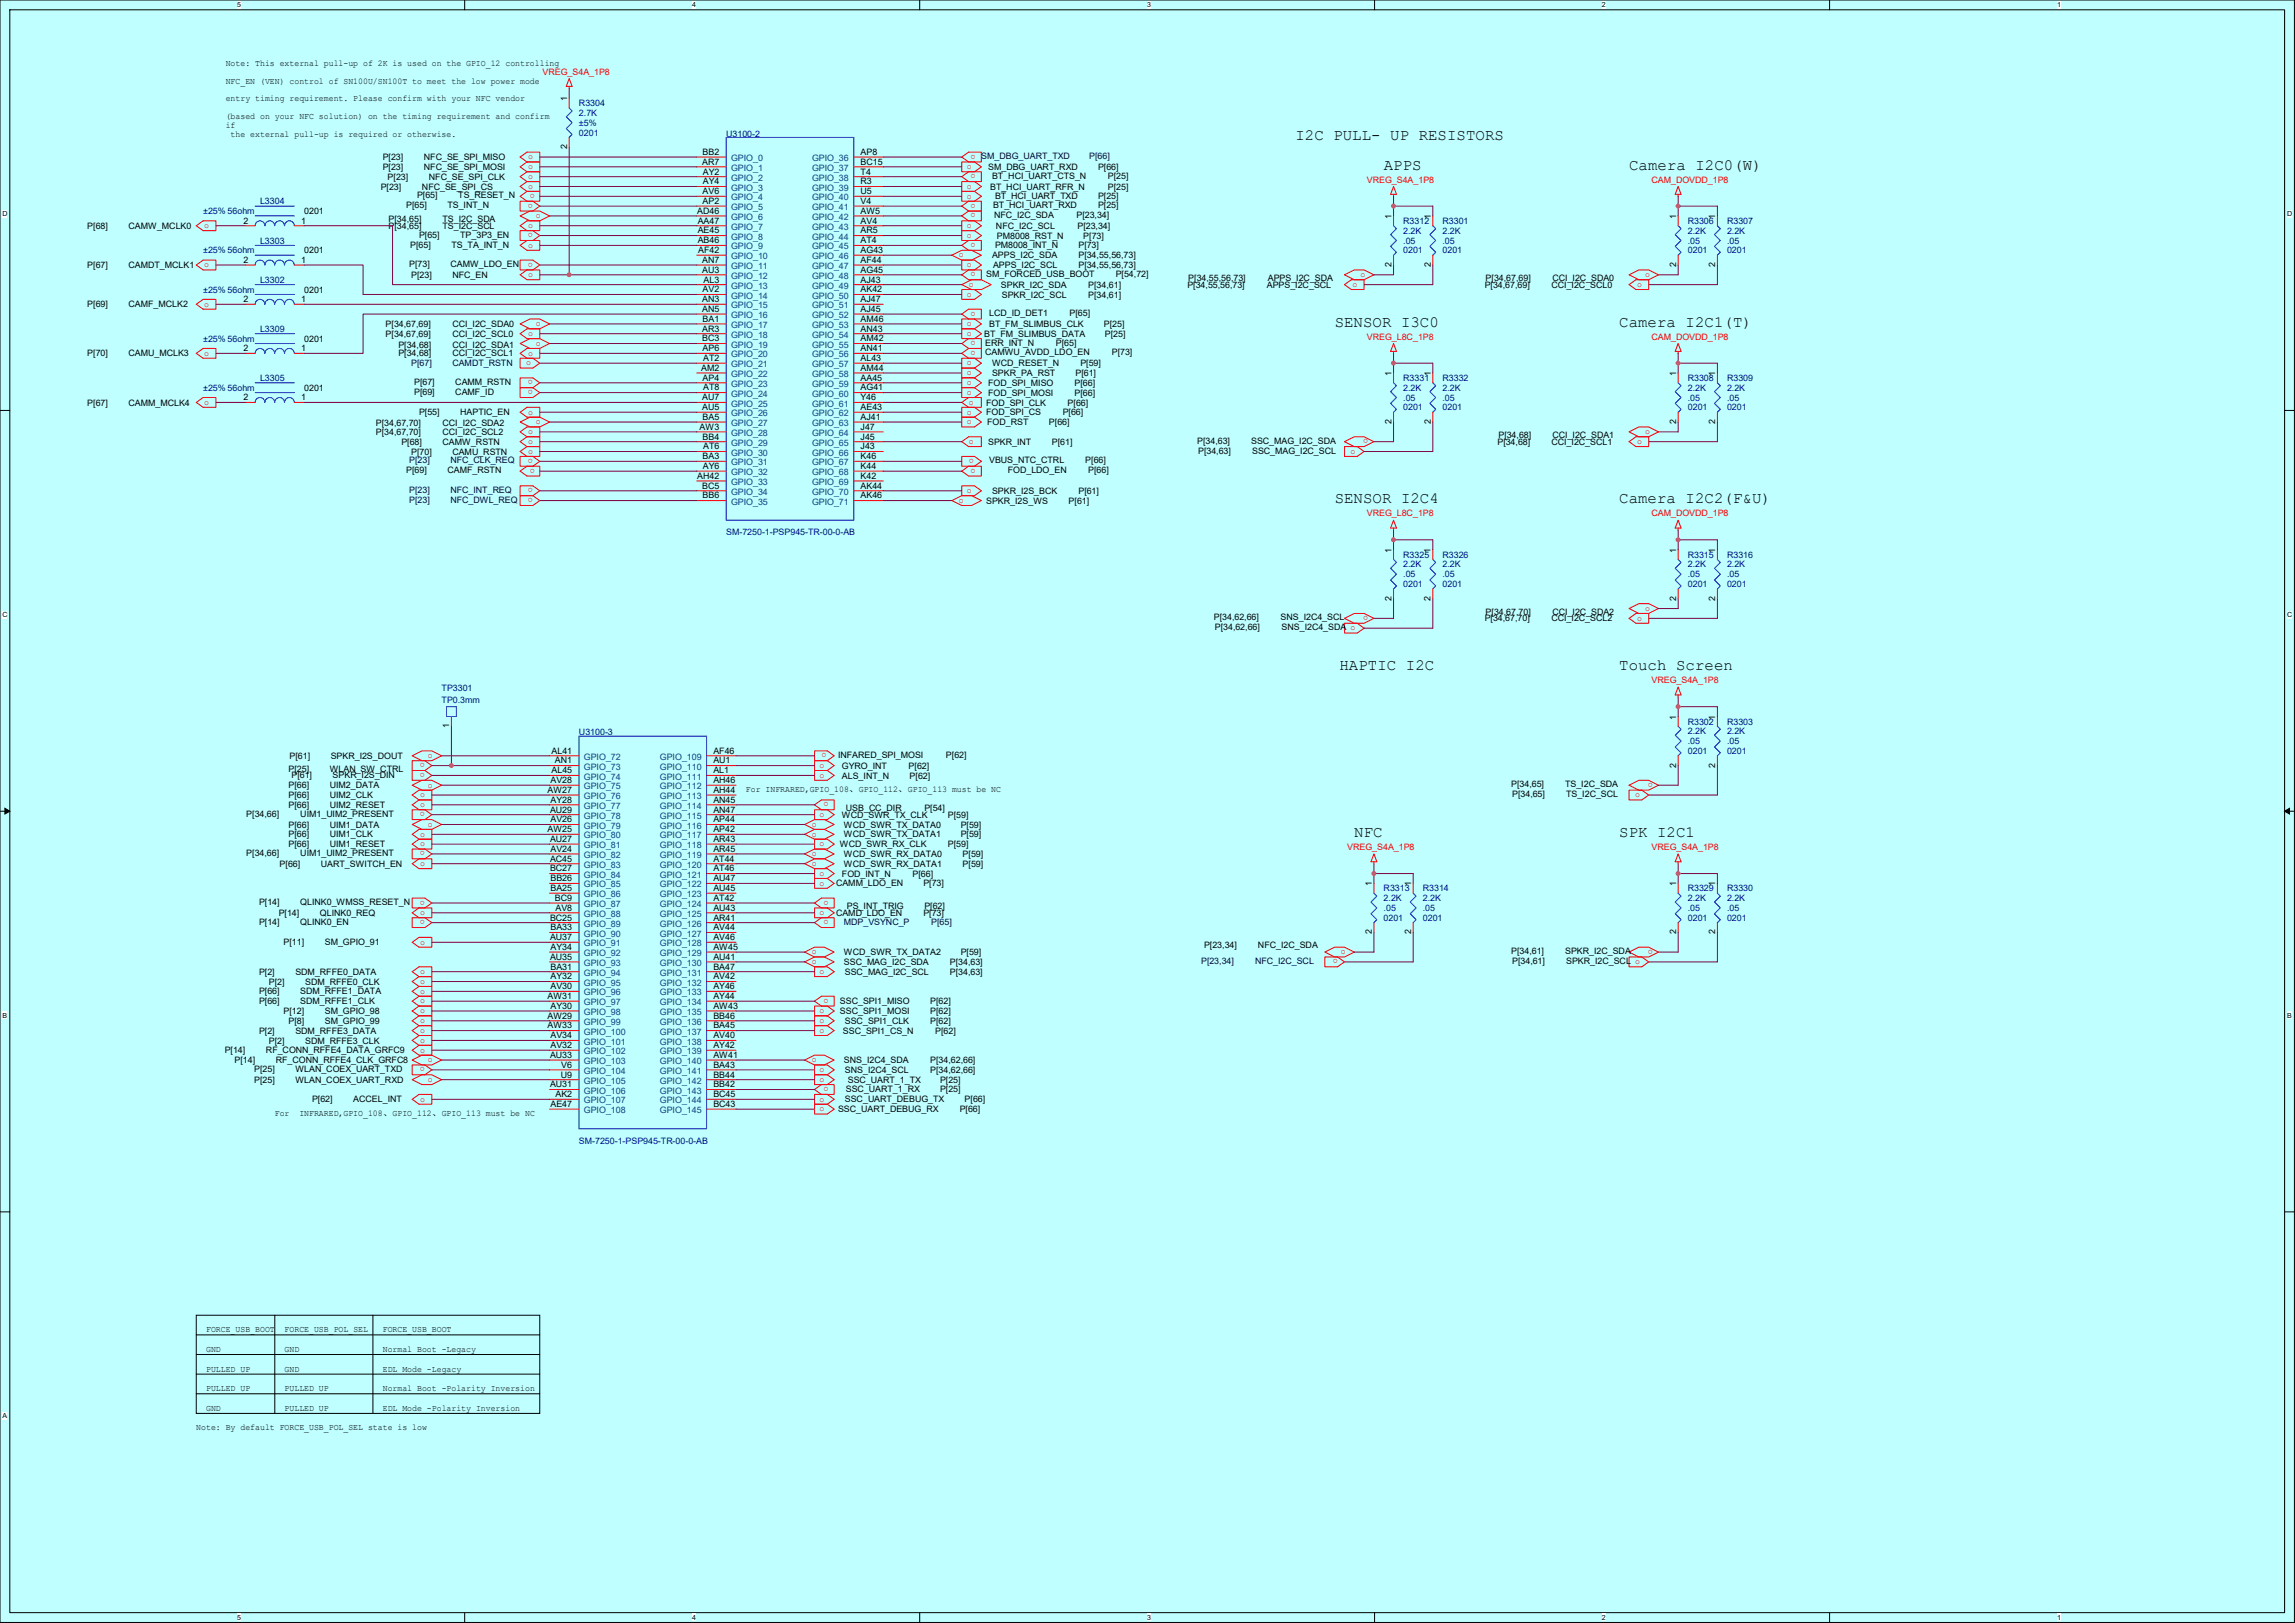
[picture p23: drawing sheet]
<svg xmlns="http://www.w3.org/2000/svg" width="297mm" height="210mm" viewBox="0 0 297 210" stroke-linecap="round" stroke-linejoin="round" font-family="sans-serif">
<defs><g id="words">
<g font-size="2">
<text x="167.6" y="18.1">I2C PULL- UP RESISTORS</text>
<text x="179.1" y="22">APPS</text>
<text x="210.8" y="22">Camera I2C0(W)</text>
<text x="172.7" y="42.3">SENSOR I3C0</text>
<text x="209.6" y="42.3">Camera I2C1(T)</text>
<text x="172.7" y="65.1">SENSOR I2C4</text>
<text x="209.6" y="65.1">Camera I2C2(F&amp;U)</text>
<text x="173.4" y="86.7">HAPTIC I2C</text>
<text x="209.6" y="86.7">Touch Screen</text>
<text x="175.3" y="108.3">NFC</text>
<text x="209.6" y="108.3">SPK I2C1</text>
</g>
<g font-size="1.1">
<text x="29.2" y="8.6">Note: This external pull-up of 2K is used on the GPIO_12 controlling</text>
<text x="29.2" y="10.8">NFC_EN (VEN) control of SN100U/SN100T to meet the low power mode</text>
<text x="29.2" y="13.1">entry timing requirement. Please confirm with your NFC vendor</text>
<text x="29.2" y="15.4">(based on your NFC solution) on the timing requirement and confirm</text>
<text x="29.2" y="16.6">if</text>
<text x="29.8" y="17.7">the external pull-up is required or otherwise.</text>
<text x="73.4" y="13.1" transform="rotate(-90 73.4 13.1)">1</text>
<text x="49.5" y="22">P[23]</text>
<text x="49.5" y="20.7">P[23]</text>
<text x="50.2" y="23.3">P[23]</text>
<text x="54.9" y="22">NFC_SE_SPI_MOSI</text>
<text x="54.9" y="20.7">NFC_SE_SPI_MISO</text>
<text x="55.5" y="23.3">NFC_SE_SPI_CLK</text>
<text x="73.4" y="19.3" transform="rotate(-90 73.4 19.3)">2</text>
<text x="90.9" y="21.3">AR7</text>
<text x="90.9" y="20">BB2</text>
<text x="90.9" y="23.9">AY4</text>
<text x="90.9" y="22.6">AY2</text>
<text x="111.4" y="23.9">R3</text>
<text x="111.4" y="22.6">T4</text>
<text x="111.4" y="21.3">BC15</text>
<text x="111.4" y="20">AP8</text>
<text x="127.9" y="22">SM_DBG_UART_RXD</text>
<text x="128.4" y="23.1">BT_HCI_UART_CTS_N</text>
<text x="142.1" y="22">P[66]</text>
<text x="143.4" y="23.1">P[25]</text>
<text x="11.3" y="29.6">P[68]</text>
<text x="16.6" y="29.6">CAMW_MCLK0</text>
<text x="31.5" y="28.9">2</text>
<text x="39" y="28.9">1</text>
<text x="39.4" y="27.7">0201</text>
<text x="49.3" y="24.5">P[23]</text>
<text x="50.3" y="28.7">P[34,65]</text>
<text x="50.3" y="29.6">P[34,65]</text>
<text x="52.6" y="26.9">P[65]</text>
<text x="54" y="25.7">P[65]</text>
<text x="54.6" y="24.5">NFC_SE_SPI_CS</text>
<text x="57.3" y="28.7">TS_I2C_SDA</text>
<text x="57.3" y="29.6">TS_I2C_SCL</text>
<text x="57.9" y="26.9">TS_INT_N</text>
<text x="59.3" y="25.7">TS_RESET_N</text>
<text x="90.2" y="27.7">AD46</text>
<text x="90.3" y="28.9">AA47</text>
<text x="90.9" y="26.4">AP2</text>
<text x="90.9" y="25.1">AV6</text>
<text x="111.4" y="28.9">AV4</text>
<text x="111.4" y="27.7">AW5</text>
<text x="111.4" y="26.4">V4</text>
<text x="111.4" y="25.1">U5</text>
<text x="128.1" y="24.5">BT_HCI_UART_RFR_N</text>
<text x="128.5" y="26.9">BT_HCI_UART_RXD</text>
<text x="128.6" y="28.2">NFC_I2C_SDA</text>
<text x="128.8" y="25.8">BT_HCI_UART_TXD</text>
<text x="128.9" y="29.6">NFC_I2C_SCL</text>
<text x="139.3" y="28.2">P[23,34]</text>
<text x="139.4" y="29.6">P[23,34]</text>
<text x="142.1" y="26.9">P[25]</text>
<text x="142.1" y="25.8">P[25]</text>
<text x="143.4" y="24.5">P[25]</text>
<text x="180.1" y="28.3" transform="rotate(-90 180.1 28.3)">1</text>
<text x="185.1" y="28.3" transform="rotate(-90 185.1 28.3)">1</text>
<text x="216.9" y="28.3" transform="rotate(-90 216.9 28.3)">1</text>
<text x="222" y="28.3" transform="rotate(-90 222 28.3)">1</text>
<text x="11.3" y="34.7">P[67]</text>
<text x="16.6" y="34.7">CAMDT_MCLK1</text>
<text x="31.5" y="34">2</text>
<text x="39" y="34">1</text>
<text x="39.4" y="32.8">0201</text>
<text x="53" y="34.6">P[73]</text>
<text x="53.1" y="32.2">P[65]</text>
<text x="53.2" y="36">P[23]</text>
<text x="54.2" y="30.8">P[65]</text>
<text x="58.3" y="34.6">CAMW_LDO_EN</text>
<text x="58.4" y="32.2">TS_TA_INT_N</text>
<text x="58.5" y="36">NFC_EN</text>
<text x="59.6" y="30.8">TP_3P3_EN</text>
<text x="90.3" y="31.5">AB46</text>
<text x="90.3" y="30.2">AE45</text>
<text x="90.4" y="32.7">AF42</text>
<text x="90.9" y="35.3">AU3</text>
<text x="90.9" y="34">AN7</text>
<text x="111.4" y="35.3">AG45</text>
<text x="111.4" y="34">AF44</text>
<text x="111.4" y="32.7">AG43</text>
<text x="111.4" y="31.5">AT4</text>
<text x="111.4" y="30.2">AR5</text>
<text x="127.6" y="35.8">SM_FORCED_USB_BOOT</text>
<text x="128.4" y="33.4">APPS_I2C_SDA</text>
<text x="128.5" y="34.7">APPS_I2C_SCL</text>
<text x="128.8" y="32">PM8008_INT_N</text>
<text x="129" y="30.9">PM8008_RST_N</text>
<text x="139.6" y="33.4">P[34,55,56,73]</text>
<text x="139.6" y="34.7">P[34,55,56,73]</text>
<text x="139.6" y="32">P[73]</text>
<text x="140.2" y="30.9">P[73]</text>
<text x="144.4" y="35.8">P[54,72]</text>
<text x="180.1" y="34.6" transform="rotate(-90 180.1 34.6)">2</text>
<text x="185.1" y="34.6" transform="rotate(-90 185.1 34.6)">2</text>
<text x="216.9" y="34.6" transform="rotate(-90 216.9 34.6)">2</text>
<text x="222" y="34.6" transform="rotate(-90 222 34.6)">2</text>
<text x="11.3" y="39.8">P[69]</text>
<text x="16.6" y="39.8">CAMF_MCLK2</text>
<text x="31.5" y="39.1">2</text>
<text x="39" y="39.1">1</text>
<text x="39.4" y="37.9">0201</text>
<text x="90.9" y="40.4">AN5</text>
<text x="90.9" y="39.1">AN3</text>
<text x="90.9" y="41.6">BA1</text>
<text x="90.9" y="37.8">AV2</text>
<text x="91.1" y="36.6">AL3</text>
<text x="111.4" y="41.6">AM46</text>
<text x="111.4" y="40.4">AJ45</text>
<text x="111.4" y="39.1">AJ47</text>
<text x="111.4" y="36.6">AJ43</text>
<text x="111.4" y="37.8">AK42</text>
<text x="128" y="40.9">LCD_ID_DET1</text>
<text x="129.5" y="37.2">SPKR_I2C_SDA</text>
<text x="129.7" y="38.5">SPKR_I2C_SCL</text>
<text x="138.4" y="40.9">P[65]</text>
<text x="140.8" y="38.5">P[34,61]</text>
<text x="140.8" y="37.2">P[34,61]</text>
<text x="153.7" y="37.2">P[34,55,56,73]</text>
<text x="153.8" y="36.3">P[34,55,56,73]</text>
<text x="163.9" y="37.2">APPS_I2C_SCL</text>
<text x="164.1" y="36.3">APPS_I2C_SDA</text>
<text x="192.1" y="37.2">P[34,67,69]</text>
<text x="192.3" y="36.3">P[34,67,69]</text>
<text x="200.8" y="37.2">CCI_I2C_SCL0</text>
<text x="200.9" y="36.3">CCI_I2C_SDA0</text>
<text x="11.3" y="46.1">P[70]</text>
<text x="16.6" y="46.1">CAMU_MCLK3</text>
<text x="31.5" y="45.4">2</text>
<text x="39" y="45.4">1</text>
<text x="39.4" y="44.2">0201</text>
<text x="49.9" y="42.3">P[34,67,69]</text>
<text x="49.9" y="43.6">P[34,67,69]</text>
<text x="51.6" y="45">P[34,68]</text>
<text x="51.6" y="46.1">P[34,68]</text>
<text x="58.5" y="42.3">CCI_I2C_SDA0</text>
<text x="58.5" y="43.6">CCI_I2C_SCL0</text>
<text x="58.5" y="45">CCI_I2C_SDA1</text>
<text x="58.5" y="46.1">CCI_I2C_SCL1</text>
<text x="90.7" y="48">AM2</text>
<text x="90.9" y="44.2">BC3</text>
<text x="90.9" y="42.9">AR3</text>
<text x="90.9" y="45.4">AP6</text>
<text x="91" y="46.7">AT2</text>
<text x="111.4" y="48">AM44</text>
<text x="111.4" y="46.7">AL43</text>
<text x="111.4" y="45.4">AN41</text>
<text x="111.4" y="44.2">AM42</text>
<text x="111.4" y="42.9">AN43</text>
<text x="127.4" y="43.6">BT_FM_SLIMBUS_DATA</text>
<text x="127.5" y="44.7">ERR_INT_N</text>
<text x="127.5" y="46">CAMWU_AVDD_LDO_EN</text>
<text x="128" y="42.3">BT_FM_SLIMBUS_CLK</text>
<text x="128.4" y="47.4">WCD_RESET_N</text>
<text x="136.6" y="44.7">P[65]</text>
<text x="139.8" y="47.4">P[59]</text>
<text x="142.9" y="42.3">P[25]</text>
<text x="143" y="43.6">P[25]</text>
<text x="143.9" y="46">P[73]</text>
<text x="11.3" y="52.5">P[67]</text>
<text x="16.6" y="52.5">CAMM_MCLK4</text>
<text x="31.5" y="51.8">2</text>
<text x="39" y="51.8">1</text>
<text x="39.4" y="50.6">0201</text>
<text x="53.6" y="49.8">P[67]</text>
<text x="53.6" y="51.1">P[69]</text>
<text x="54.2" y="53.7">P[55]</text>
<text x="58.9" y="49.8">CAMM_RSTN</text>
<text x="58.9" y="51.1">CAMF_ID</text>
<text x="59.6" y="53.7">HAPTIC_EN</text>
<text x="90.9" y="53.1">AU5</text>
<text x="90.9" y="51.8">AU7</text>
<text x="90.9" y="49.3">AP4</text>
<text x="91" y="50.5">AT8</text>
<text x="111.4" y="53.1">AE43</text>
<text x="111.4" y="51.8">Y46</text>
<text x="111.4" y="50.5">AG41</text>
<text x="111.4" y="49.3">AA45</text>
<text x="127.6" y="52.5">FOD_SPI_CLK</text>
<text x="127.6" y="53.7">FOD_SPI_CS</text>
<text x="127.9" y="49.9">FOD_SPI_MISO</text>
<text x="127.9" y="51.2">FOD_SPI_MOSI</text>
<text x="128.4" y="48.7">SPKR_PA_RST</text>
<text x="137.5" y="53.7">P[66]</text>
<text x="138.2" y="52.5">P[66]</text>
<text x="139.1" y="49.9">P[66]</text>
<text x="139.1" y="51.2">P[66]</text>
<text x="139.2" y="48.7">P[61]</text>
<text x="180.1" y="48.7" transform="rotate(-90 180.1 48.7)">1</text>
<text x="185.1" y="48.7" transform="rotate(-90 185.1 48.7)">1</text>
<text x="216.9" y="48.7" transform="rotate(-90 216.9 48.7)">1</text>
<text x="222" y="48.7" transform="rotate(-90 222 48.7)">1</text>
<text x="48.6" y="55.1">P[34,67,70]</text>
<text x="48.6" y="56.3">P[34,67,70]</text>
<text x="51.9" y="57.6">P[68]</text>
<text x="53.2" y="58.8">P[70]</text>
<text x="57.3" y="55.1">CCI_I2C_SDA2</text>
<text x="57.3" y="56.3">CCI_I2C_SCL2</text>
<text x="57.3" y="57.6">CAMW_RSTN</text>
<text x="58.5" y="58.8">CAMU_RSTN</text>
<text x="90.5" y="55.6">AW3</text>
<text x="90.9" y="59.4">BA3</text>
<text x="90.9" y="56.9">BB4</text>
<text x="90.9" y="54.3">BA5</text>
<text x="91" y="58.1">AT6</text>
<text x="111.4" y="59.4">K46</text>
<text x="111.4" y="58.1">J43</text>
<text x="111.4" y="56.9">J45</text>
<text x="111.4" y="55.6">J47</text>
<text x="111.4" y="54.3">AJ41</text>
<text x="127.8" y="55">FOD_RST</text>
<text x="127.9" y="57.6">SPKR_INT</text>
<text x="128" y="60">VBUS_NTC_CTRL</text>
<text x="135.8" y="55">P[66]</text>
<text x="136.1" y="57.6">P[61]</text>
<text x="140.4" y="60">P[66]</text>
<text x="154.9" y="57.4">P[34,63]</text>
<text x="155.1" y="58.7">P[34,63]</text>
<text x="161.9" y="57.4">SSC_MAG_I2C_SDA</text>
<text x="162" y="58.7">SSC_MAG_I2C_SCL</text>
<text x="180.1" y="54.9" transform="rotate(-90 180.1 54.9)">2</text>
<text x="185.1" y="54.9" transform="rotate(-90 185.1 54.9)">2</text>
<text x="193.8" y="57.6">P[34,68]</text>
<text x="193.9" y="56.7">P[34,68]</text>
<text x="200.8" y="57.6">CCI_I2C_SCL1</text>
<text x="200.9" y="56.7">CCI_I2C_SDA1</text>
<text x="216.9" y="54.9" transform="rotate(-90 216.9 54.9)">2</text>
<text x="222" y="54.9" transform="rotate(-90 222 54.9)">2</text>
<text x="52.6" y="61.2">P[69]</text>
<text x="57.9" y="61.2">CAMF_RSTN</text>
<text x="90.2" y="62">AH42</text>
<text x="90.9" y="63.2">BC5</text>
<text x="90.9" y="64.5">BB6</text>
<text x="90.9" y="60.7">AY6</text>
<text x="111.4" y="64.5">AK46</text>
<text x="111.4" y="63.2">AK44</text>
<text x="111.4" y="62">K42</text>
<text x="111.4" y="60.7">K44</text>
<text x="127.6" y="65.2">SPKR_I2S_WS</text>
<text x="128.4" y="63.9">SPKR_I2S_BCK</text>
<text x="130.4" y="61.2">FOD_LDO_EN</text>
<text x="138.3" y="65.2">P[61]</text>
<text x="139.6" y="63.9">P[61]</text>
<text x="140.8" y="61.2">P[66]</text>
<text x="180.1" y="71.5" transform="rotate(-90 180.1 71.5)">1</text>
<text x="185.1" y="71.5" transform="rotate(-90 185.1 71.5)">1</text>
<text x="216.9" y="71.5" transform="rotate(-90 216.9 71.5)">1</text>
<text x="222" y="71.5" transform="rotate(-90 222 71.5)">1</text>
<text x="180.1" y="77.7" transform="rotate(-90 180.1 77.7)">2</text>
<text x="185.1" y="77.7" transform="rotate(-90 185.1 77.7)">2</text>
<text x="216.9" y="77.7" transform="rotate(-90 216.9 77.7)">2</text>
<text x="222" y="77.7" transform="rotate(-90 222 77.7)">2</text>
<text x="157.1" y="80.3">P[34,62,66]</text>
<text x="157.2" y="81.6">P[34,62,66]</text>
<text x="165.7" y="80.3">SNS_I2C4_SCL</text>
<text x="165.8" y="81.6">SNS_I2C4_SDA o</text>
<text x="192.1" y="80.4">P[34,67,70]</text>
<text x="192.3" y="79.5">P[34,67,70]</text>
<text x="200.8" y="80.4">CCI_I2C_SCL2</text>
<text x="200.9" y="79.5">CCI_I2C_SDA2</text>
<text x="58.1" y="94.2" transform="rotate(-90 58.1 94.2)">1</text>
<text x="216.9" y="93.1" transform="rotate(-90 216.9 93.1)">1</text>
<text x="222" y="93.1" transform="rotate(-90 222 93.1)">1</text>
<text x="37.3" y="99.8">P[25]</text>
<text x="37.5" y="98.2">P[61]</text>
<text x="37.7" y="100.6">P[61]</text>
<text x="42.7" y="99.8">WLAN_SW_CTRL</text>
<text x="42.8" y="98.2">SPKR_I2S_DOUT</text>
<text x="43" y="100.6">SPKR_I2S_DIN</text>
<text x="71.2" y="101.3">AV28</text>
<text x="71.4" y="100.1">AL45</text>
<text x="71.4" y="97.5">AL41</text>
<text x="71.8" y="98.8">AN1</text>
<text x="92.3" y="101.3">AH46</text>
<text x="92.3" y="100.1">AL1</text>
<text x="92.3" y="98.8">AU1</text>
<text x="92.3" y="97.5">AF46</text>
<text x="108.4" y="98.1">INFARED_SPI_MOSI</text>
<text x="109" y="100.7">ALS_INT_N</text>
<text x="109" y="99.5">GYRO_INT</text>
<text x="117.6" y="99.5">P[62]</text>
<text x="117.7" y="100.7">P[62]</text>
<text x="122.4" y="98.1">P[62]</text>
<text x="195.6" y="101.9">P[34,65]</text>
<text x="202.5" y="101.9">TS_I2C_SDA</text>
<text x="216.9" y="99.3" transform="rotate(-90 216.9 99.3)">2</text>
<text x="222" y="99.3" transform="rotate(-90 222 99.3)">2</text>
<text x="31.9" y="105.7">P[34,66]</text>
<text x="37.3" y="102">P[66]</text>
<text x="37.3" y="103.3">P[66]</text>
<text x="37.3" y="104.5">P[66]</text>
<text x="37.3" y="107.1">P[66]</text>
<text x="38.9" y="105.7">UIM1_UIM2_PRESENT</text>
<text x="42.7" y="102">UIM2_DATA</text>
<text x="42.7" y="103.3">UIM2_CLK</text>
<text x="42.7" y="104.5">UIM2_RESET</text>
<text x="42.7" y="107.1">UIM1_DATA</text>
<text x="70.9" y="107.7">AW25</text>
<text x="70.9" y="102.6">AW27</text>
<text x="71.2" y="105.1">AU29</text>
<text x="71.2" y="106.4">AV26</text>
<text x="71.3" y="103.9">AY28</text>
<text x="92.3" y="107.7">AP42</text>
<text x="92.3" y="106.4">AP44</text>
<text x="92.3" y="105.1">AN47</text>
<text x="92.3" y="103.9">AN45</text>
<text x="92.3" y="102.6">AH44</text>
<text x="96.5" y="102.5">For INFRARED,GPIO_108、GPIO_112、GPIO_113 must be NC</text>
<text x="109" y="105.8">WCD_SWR_TX_CLK</text>
<text x="109.2" y="107.1">WCD_SWR_TX_DATA0</text>
<text x="109.5" y="104.9">USB_CC_DIR</text>
<text x="119.6" y="104.9">P[54]</text>
<text x="122.7" y="105.8">P[59]</text>
<text x="124.3" y="107.1">P[59]</text>
<text x="195.7" y="103.1">P[34,65]</text>
<text x="202.7" y="103.1">TS_I2C_SCL</text>
<text x="31.9" y="110.8">P[34,66]</text>
<text x="36.2" y="112.2">P[66]</text>
<text x="37.3" y="108.4">P[66]</text>
<text x="37.3" y="109.6">P[66]</text>
<text x="38.9" y="110.8">UIM1_UIM2_PRESENT</text>
<text x="41.5" y="112.2">UART_SWITCH_EN</text>
<text x="42.7" y="108.4">UIM1_CLK</text>
<text x="42.7" y="109.6">UIM1_RESET</text>
<text x="71.2" y="112.8">BC27</text>
<text x="71.2" y="111.5">AC45</text>
<text x="71.2" y="108.9">AU27</text>
<text x="71.2" y="110.2">AV24</text>
<text x="92.3" y="112.8">AT46</text>
<text x="92.3" y="111.5">AT44</text>
<text x="92.3" y="110.2">AR45</text>
<text x="92.3" y="108.9">AR43</text>
<text x="108.7" y="109.6">WCD_SWR_RX_CLK</text>
<text x="109" y="113.4">FOD_INT_N</text>
<text x="109.2" y="108.4">WCD_SWR_TX_DATA1</text>
<text x="109.2" y="110.9">WCD_SWR_RX_DATA0</text>
<text x="109.2" y="112.2">WCD_SWR_RX_DATA1</text>
<text x="118.1" y="113.4">P[66]</text>
<text x="122.7" y="109.6">P[59]</text>
<text x="124.3" y="108.4">P[59]</text>
<text x="124.6" y="110.9">P[59]</text>
<text x="124.6" y="112.2">P[59]</text>
<text x="33.5" y="117.1">P[14]</text>
<text x="33.5" y="119.7">P[14]</text>
<text x="36.1" y="118.5">P[14]</text>
<text x="38.9" y="117.1">QLINK0_WMSS_RESET_N</text>
<text x="38.9" y="119.7">QLINK0_EN</text>
<text x="41.4" y="118.5">QLINK0_REQ</text>
<text x="71.2" y="119.1">BC25</text>
<text x="71.2" y="115.3">BA25</text>
<text x="71.2" y="114">BB26</text>
<text x="71.8" y="116.6">BC9</text>
<text x="71.9" y="117.8">AV8</text>
<text x="92.3" y="119.1">AR41</text>
<text x="92.3" y="117.8">AU43</text>
<text x="92.3" y="116.6">AT42</text>
<text x="92.3" y="115.3">AU45</text>
<text x="92.3" y="114">AU47</text>
<text x="108.2" y="114.7">CAMM_LDO_EN</text>
<text x="108.2" y="118.5">CAMD_LDO_EN</text>
<text x="109.6" y="117.6">PS_INT_TRIG</text>
<text x="119.5" y="114.7">P[73]</text>
<text x="119.5" y="118.5">P[73]</text>
<text x="119.6" y="117.6">P[62]</text>
<text x="177.5" y="114.7" transform="rotate(-90 177.5 114.7)">1</text>
<text x="182.6" y="114.7" transform="rotate(-90 182.6 114.7)">1</text>
<text x="216.9" y="114.7" transform="rotate(-90 216.9 114.7)">1</text>
<text x="222" y="114.7" transform="rotate(-90 222 114.7)">1</text>
<text x="36.7" y="122.3">P[11]</text>
<text x="42" y="122.3">SM_GPIO_91</text>
<text x="71.2" y="124.2">AU35</text>
<text x="71.2" y="121.6">AU37</text>
<text x="71.2" y="125.5">BA31</text>
<text x="71.2" y="120.4">BA33</text>
<text x="71.3" y="122.9">AY34</text>
<text x="92.3" y="125.5">BA47</text>
<text x="92.3" y="122.9">AW45</text>
<text x="92.3" y="124.2">AU41</text>
<text x="92.3" y="121.6">AV46</text>
<text x="92.3" y="120.4">AV44</text>
<text x="109.2" y="123.6">WCD_SWR_TX_DATA2</text>
<text x="109.2" y="124.9">SSC_MAG_I2C_SDA</text>
<text x="122.9" y="124.9">P[34,63]</text>
<text x="124.3" y="123.6">P[59]</text>
<text x="155.8" y="122.7">P[23,34]</text>
<text x="162.8" y="122.7">NFC_I2C_SDA</text>
<text x="177.5" y="120.9" transform="rotate(-90 177.5 120.9)">2</text>
<text x="182.6" y="120.9" transform="rotate(-90 182.6 120.9)">2</text>
<text x="195.6" y="123.5">P[34,61]</text>
<text x="195.7" y="124.7">P[34,61]</text>
<text x="202.5" y="123.5">SPKR_I2C_SDA</text>
<text x="202.7" y="124.7">SPKR_I2C_SCL o</text>
<text x="216.9" y="120.9" transform="rotate(-90 216.9 120.9)">2</text>
<text x="222" y="120.9" transform="rotate(-90 222 120.9)">2</text>
<text x="33.5" y="129.9">P[66]</text>
<text x="33.5" y="126.1">P[2]</text>
<text x="33.5" y="128.7">P[66]</text>
<text x="34.8" y="127.4">P[2]</text>
<text x="36.7" y="131.2">P[12]</text>
<text x="38.2" y="126.1">SDM_RFFE0_DATA</text>
<text x="38.9" y="129.9">SDM_RFFE1_CLK</text>
<text x="38.9" y="128.7">SDM_RFFE1_DATA</text>
<text x="39.5" y="127.4">SDM_RFFE0_CLK</text>
<text x="42" y="131.2">SM_GPIO_98</text>
<text x="70.9" y="131.8">AW29</text>
<text x="70.9" y="129.3">AW31</text>
<text x="71.2" y="128">AV30</text>
<text x="71.3" y="130.5">AY30</text>
<text x="71.3" y="126.7">AY32</text>
<text x="92.3" y="131.8">BB46</text>
<text x="92.3" y="130.5">AW43</text>
<text x="92.3" y="129.3">AY44</text>
<text x="92.3" y="128">AY46</text>
<text x="92.3" y="126.7">AV42</text>
<text x="108.7" y="129.9">SSC_SPI1_MISO</text>
<text x="108.7" y="131.2">SSC_SPI1_MOSI</text>
<text x="109.3" y="126.1">SSC_MAG_I2C_SCL</text>
<text x="120.4" y="129.9">P[62]</text>
<text x="120.4" y="131.2">P[62]</text>
<text x="122.9" y="126.1">P[34,63]</text>
<text x="29.1" y="136.3">P[14]</text>
<text x="30.4" y="137.6">P[14]</text>
<text x="33.5" y="133.8">P[2]</text>
<text x="34.4" y="136.3">RF_CONN_RFFE4_DATA_GRFC9</text>
<text x="34.8" y="135">P[2]</text>
<text x="35.7" y="137.6">RF_CONN_RFFE4_CLK_GRFC8</text>
<text x="37.3" y="132.5">P[8]</text>
<text x="38.2" y="133.8">SDM_RFFE3_DATA</text>
<text x="39.5" y="135">SDM_RFFE3_CLK</text>
<text x="42" y="132.5">SM_GPIO_99</text>
<text x="70.9" y="133.1">AW33</text>
<text x="71.2" y="136.9">AU33</text>
<text x="71.2" y="135.6">AV32</text>
<text x="71.2" y="134.3">AV34</text>
<text x="92.3" y="135.6">AY42</text>
<text x="92.3" y="136.9">AW41</text>
<text x="92.3" y="134.3">AV40</text>
<text x="92.3" y="133.1">BA45</text>
<text x="109.1" y="133.8">SSC_SPI1_CS_N</text>
<text x="109.2" y="137.6">SNS_I2C4_SDA</text>
<text x="109.3" y="132.5">SSC_SPI1_CLK</text>
<text x="120.4" y="132.5">P[62]</text>
<text x="120.4" y="137.6">P[34,62,66]</text>
<text x="121" y="133.8">P[62]</text>
<text x="32.9" y="138.7">P[25]</text>
<text x="32.9" y="140.1">P[25]</text>
<text x="38.2" y="138.7">WLAN_COEX_UART_TXD</text>
<text x="38.2" y="140.1">WLAN_COEX_UART_RXD</text>
<text x="40.4" y="142.6">P[62]</text>
<text x="45.7" y="142.6">ACCEL_INT</text>
<text x="71.2" y="140.7">AU31</text>
<text x="71.2" y="143.2">AE47</text>
<text x="71.9" y="142">AK2</text>
<text x="72.6" y="139.4">U9</text>
<text x="72.6" y="138.2">V6</text>
<text x="92.3" y="143.2">BC43</text>
<text x="92.3" y="142">BC45</text>
<text x="92.3" y="140.7">BB42</text>
<text x="92.3" y="139.4">BB44</text>
<text x="92.3" y="138.2">BA43</text>
<text x="108.4" y="143.9">SSC_UART_DEBUG_RX</text>
<text x="109.3" y="138.8">SNS_I2C4_SCL</text>
<text x="109.3" y="142.6">SSC_UART_DEBUG_TX</text>
<text x="109.5" y="141.2">SSC_UART_1_RX</text>
<text x="109.7" y="140.1">SSC_UART_1_TX</text>
<text x="120.4" y="138.8">P[34,62,66]</text>
<text x="121.7" y="140.1">P[25]</text>
<text x="121.7" y="141.2">P[25]</text>
<text x="124.2" y="143.9">P[66]</text>
<text x="124.8" y="142.6">P[66]</text>
<text x="35.6" y="144.4">For</text>
<text x="38.7" y="144.4">INFRARED,GPIO_108、GPIO_112、GPIO_113 must be NC</text>
<text x="26.7" y="172.4">FORCE_USB_BOOT</text>
<text x="36.8" y="172.4">FORCE_USB_POL_SEL</text>
<text x="49.5" y="172.4">FORCE_USB_BOOT</text>
<text x="26.7" y="174.9">GND</text>
<text x="26.7" y="177.5">PULLED UP</text>
<text x="36.8" y="177.5">GND</text>
<text x="36.8" y="174.9">GND</text>
<text x="49.5" y="174.9">Normal Boot -Legacy</text>
<text x="49.5" y="177.5">EDL Mode -Legacy</text>
<text x="25.4" y="185.1">Note: By default FORCE_USB_POL_SEL state is low</text>
<text x="26.7" y="182.5">GND</text>
<text x="26.7" y="180">PULLED UP</text>
<text x="36.8" y="180">PULLED UP</text>
<text x="36.8" y="182.5">PULLED UP</text>
<text x="49.5" y="180">Normal Boot -Polarity Inversion</text>
<text x="49.5" y="182.5">EDL Mode -Polarity Inversion</text>
</g>
<g font-size="1.1" fill="#f00">
<text x="70.2" y="9.7">VREG_S4A_1P8</text>
<text x="68.3" y="23.2">o</text>
<text x="68.3" y="21.9">o</text>
<text x="68.3" y="20.6">o</text>
<text x="125.1" y="21.9">o</text>
<text x="126.3" y="20" transform="rotate(-180 126.3 20)">o</text>
<text x="126.3" y="22.5" transform="rotate(-180 126.3 22.5)">o</text>
<text x="176.9" y="23.6">VREG_S4A_1P8</text>
<text x="213.7" y="23.6">CAM_DOVDD_1P8</text>
<text x="26.4" y="29.5">o</text>
<text x="68.3" y="29.5">o</text>
<text x="68.3" y="24.4">o</text>
<text x="69" y="26.4" transform="rotate(-180 69 26.4)">o</text>
<text x="69.2" y="25.1" transform="rotate(-180 69.2 25.1)">o</text>
<text x="69.4" y="28.2">o</text>
<text x="125.1" y="29.5">o</text>
<text x="125.1" y="25.7">o</text>
<text x="125.1" y="24.4">o</text>
<text x="126.3" y="27.6" transform="rotate(-180 126.3 27.6)">o</text>
<text x="126.3" y="26.4" transform="rotate(-180 126.3 26.4)">o</text>
<text x="26.4" y="34.6">o</text>
<text x="68.3" y="35.9">o</text>
<text x="68.3" y="32">o</text>
<text x="69" y="34" transform="rotate(-180 69 34)">o</text>
<text x="69" y="30.2" transform="rotate(-180 69 30.2)">o</text>
<text x="124.1" y="33.3">o</text>
<text x="125.1" y="34.6">o</text>
<text x="125.1" y="30.8">o</text>
<text x="126.3" y="35.2" transform="rotate(-180 126.3 35.2)">o</text>
<text x="126.3" y="31.4" transform="rotate(-180 126.3 31.4)">o</text>
<text x="176.1" y="35.9">o</text>
<text x="212.9" y="35.9">o</text>
<text x="26.4" y="39.7">o</text>
<text x="125.1" y="38.4">o</text>
<text x="125.4" y="37.1">o</text>
<text x="126.3" y="40.3" transform="rotate(-180 126.3 40.3)">o</text>
<text x="175" y="37.1">o</text>
<text x="211.9" y="37.1">o</text>
<text x="26.4" y="46">o</text>
<text x="68.1" y="47.3">o</text>
<text x="68.3" y="43.5">o</text>
<text x="68.3" y="46">o</text>
<text x="69.4" y="42.2">o</text>
<text x="69.4" y="44.7">o</text>
<text x="125.1" y="42.2">o</text>
<text x="125.1" y="43.5">o</text>
<text x="125.1" y="47.3">o</text>
<text x="126.3" y="44.1" transform="rotate(-180 126.3 44.1)">o</text>
<text x="126.3" y="45.4" transform="rotate(-180 126.3 45.4)">o</text>
<text x="176.9" y="44">VREG_L8C_1P8</text>
<text x="213.7" y="44">CAM_DOVDD_1P8</text>
<text x="26.4" y="52.4">o</text>
<text x="68.3" y="53.6">o</text>
<text x="69" y="49.2" transform="rotate(-180 69 49.2)">o</text>
<text x="69" y="50.5" transform="rotate(-180 69 50.5)">o</text>
<text x="125.1" y="49.8">o</text>
<text x="125.1" y="51.1">o</text>
<text x="125.1" y="53.6">o</text>
<text x="125.1" y="48.6">o</text>
<text x="125.4" y="52.4">o</text>
<text x="68.3" y="56.2">o</text>
<text x="68.3" y="58.7">o</text>
<text x="68.3" y="57.4">o</text>
<text x="69" y="59.4" transform="rotate(-180 69 59.4)">o</text>
<text x="69.4" y="54.9">o</text>
<text x="125.1" y="54.9">o</text>
<text x="125.4" y="57.4">o</text>
<text x="126" y="59.4" transform="rotate(-180 126 59.4)">o</text>
<text x="174.8" y="58.7">o</text>
<text x="177.1" y="56.8" transform="rotate(-180 177.1 56.8)">o</text>
<text x="211.9" y="57.4">o</text>
<text x="212.9" y="56.2">o</text>
<text x="69" y="63.2" transform="rotate(-180 69 63.2)">o</text>
<text x="69" y="64.5" transform="rotate(-180 69 64.5)">o</text>
<text x="69.2" y="60.6" transform="rotate(-180 69.2 60.6)">o</text>
<text x="124.1" y="65.1">o</text>
<text x="125.1" y="63.8">o</text>
<text x="126.3" y="60.6" transform="rotate(-180 126.3 60.6)">o</text>
<text x="176.9" y="66.8">VREG_L8C_1P8</text>
<text x="213.7" y="66.8">CAM_DOVDD_1P8</text>
<text x="177.1" y="79.7" transform="rotate(-180 177.1 79.7)">o</text>
<text x="211.9" y="80.3">o</text>
<text x="212.9" y="79">o</text>
<text x="213.7" y="88.4">VREG_S4A_1P8</text>
<text x="55" y="98.7" transform="rotate(-180 55 98.7)">o</text>
<text x="55" y="100" transform="rotate(-180 55 100)">o</text>
<text x="55.4" y="101.9">o</text>
<text x="55.4" y="98.1">o</text>
<text x="106.1" y="100.6">o</text>
<text x="106.1" y="99.4">o</text>
<text x="107" y="97.5" transform="rotate(-180 107 97.5)">o</text>
<text x="213.9" y="101.3" transform="rotate(-180 213.9 101.3)">o</text>
<text x="54.4" y="103.2">o</text>
<text x="54.4" y="104.4">o</text>
<text x="55" y="105.1" transform="rotate(-180 55 105.1)">o</text>
<text x="55.4" y="107">o</text>
<text x="105" y="107">o</text>
<text x="106.1" y="105.7">o</text>
<text x="107.2" y="103.8" transform="rotate(-180 107.2 103.8)">o</text>
<text x="211.6" y="103.2">o</text>
<text x="54.4" y="108.2">o</text>
<text x="54.4" y="109.5">o</text>
<text x="54.4" y="112.1">o</text>
<text x="55" y="110.2" transform="rotate(-180 55 110.2)">o</text>
<text x="105" y="108.2">o</text>
<text x="105" y="110.8">o</text>
<text x="105" y="112.1">o</text>
<text x="106.1" y="109.5">o</text>
<text x="106.1" y="113.3">o</text>
<text x="174.4" y="110">VREG_S4A_1P8</text>
<text x="213.7" y="110">VREG_S4A_1P8</text>
<text x="54.4" y="118.4">o</text>
<text x="55" y="116.5" transform="rotate(-180 55 116.5)">o</text>
<text x="55" y="119.1" transform="rotate(-180 55 119.1)">o</text>
<text x="106.1" y="114.6">o</text>
<text x="106.1" y="118.4">o</text>
<text x="107.2" y="119.1" transform="rotate(-180 107.2 119.1)">o</text>
<text x="107.2" y="116.5" transform="rotate(-180 107.2 116.5)">o</text>
<text x="54.4" y="122.2">o</text>
<text x="105" y="123.5">o</text>
<text x="105" y="124.8">o</text>
<text x="173.1" y="124.1" transform="rotate(-180 173.1 124.1)">o</text>
<text x="173.5" y="123.5">o</text>
<text x="213.9" y="122.9" transform="rotate(-180 213.9 122.9)">o</text>
<text x="54.4" y="129.8">o</text>
<text x="54.4" y="127.3">o</text>
<text x="54.4" y="126">o</text>
<text x="54.4" y="128.6">o</text>
<text x="54.4" y="131.1">o</text>
<text x="106.1" y="131.1">o</text>
<text x="106.1" y="126">o</text>
<text x="107.2" y="129.2" transform="rotate(-180 107.2 129.2)">o</text>
<text x="54.4" y="136.2">o</text>
<text x="54.4" y="132.4">o</text>
<text x="54.4" y="133.6">o</text>
<text x="54.4" y="134.9">o</text>
<text x="55.4" y="137.5">o</text>
<text x="105" y="137.5">o</text>
<text x="106.1" y="132.4">o</text>
<text x="106.1" y="133.6">o</text>
<text x="54.4" y="142.5">o</text>
<text x="55" y="138.1" transform="rotate(-180 55 138.1)">o</text>
<text x="55.4" y="140">o</text>
<text x="106.1" y="138.7">o</text>
<text x="106.1" y="140">o</text>
<text x="106.1" y="142.5">o</text>
<text x="106.1" y="143.8">o</text>
<text x="107.2" y="140.7" transform="rotate(-180 107.2 140.7)">o</text>
</g>
<g font-size="1.1" fill="#000080">
<text x="74.9" y="13.7">R3304</text>
<text x="74.9" y="15">2.7K</text>
<text x="74.9" y="16.3">±5%</text>
<text x="74.9" y="17.5">0201</text>
<text x="94" y="17.7">U3100-2</text>
<text x="26.3" y="27.7">±25% 56ohm</text>
<text x="33.7" y="26.4">L3304</text>
<text x="181.6" y="29">R3312</text>
<text x="186.7" y="29">R3301</text>
<text x="218.4" y="29">R3306</text>
<text x="223.5" y="29">R3307</text>
<text x="26.3" y="32.8">±25% 56ohm</text>
<text x="33.7" y="31.5">L3303</text>
<text x="181.6" y="30.2">2.2K</text>
<text x="181.6" y="31.5">.05</text>
<text x="181.6" y="32.8">0201</text>
<text x="186.7" y="30.2">2.2K</text>
<text x="186.7" y="31.5">.05</text>
<text x="186.7" y="32.8">0201</text>
<text x="218.4" y="30.2">2.2K</text>
<text x="218.4" y="31.5">.05</text>
<text x="218.4" y="32.8">0201</text>
<text x="223.5" y="30.2">2.2K</text>
<text x="223.5" y="31.5">.05</text>
<text x="223.5" y="32.8">0201</text>
<text x="26.3" y="37.9">±25% 56ohm</text>
<text x="33.7" y="36.6">L3302</text>
<text x="26.3" y="44.2">±25% 56ohm</text>
<text x="33.7" y="42.9">L3309</text>
<text x="26.3" y="50.6">±25% 56ohm</text>
<text x="33.7" y="49.3">L3305</text>
<text x="181.6" y="49.3">R3331</text>
<text x="181.6" y="50.6">2.2K</text>
<text x="181.6" y="51.8">.05</text>
<text x="181.6" y="53.1">0201</text>
<text x="186.7" y="49.3">R3332</text>
<text x="186.7" y="50.6">2.2K</text>
<text x="186.7" y="51.8">.05</text>
<text x="186.7" y="53.1">0201</text>
<text x="218.4" y="49.3">R3308</text>
<text x="218.4" y="50.6">2.2K</text>
<text x="218.4" y="51.8">.05</text>
<text x="218.4" y="53.1">0201</text>
<text x="223.5" y="49.3">R3309</text>
<text x="223.5" y="50.6">2.2K</text>
<text x="223.5" y="51.8">.05</text>
<text x="223.5" y="53.1">0201</text>
<text x="94" y="69.2">SM-7250-1-PSP945-TR-00-0-AB</text>
<text x="181.6" y="72.2">R3325</text>
<text x="181.6" y="73.4">2.2K</text>
<text x="181.6" y="74.7">.05</text>
<text x="181.6" y="76">0201</text>
<text x="186.7" y="72.2">R3326</text>
<text x="186.7" y="73.4">2.2K</text>
<text x="186.7" y="74.7">.05</text>
<text x="186.7" y="76">0201</text>
<text x="218.4" y="72.2">R3315</text>
<text x="218.4" y="73.4">2.2K</text>
<text x="218.4" y="74.7">.05</text>
<text x="218.4" y="76">0201</text>
<text x="223.5" y="72.2">R3316</text>
<text x="223.5" y="73.4">2.2K</text>
<text x="223.5" y="74.7">.05</text>
<text x="223.5" y="76">0201</text>
<text x="57.1" y="89.4">TP3301</text>
<text x="57.1" y="91">TP0.3mm</text>
<text x="74.9" y="95.1">U3100-3</text>
<text x="218.4" y="93.7">R3302</text>
<text x="218.4" y="95">2.2K</text>
<text x="223.5" y="93.7">R3303</text>
<text x="223.5" y="95">2.2K</text>
<text x="218.4" y="96.3">.05</text>
<text x="218.4" y="97.6">0201</text>
<text x="223.5" y="96.3">.05</text>
<text x="223.5" y="97.6">0201</text>
<text x="179.1" y="115.3">R3313</text>
<text x="179.1" y="116.6">2.2K</text>
<text x="179.1" y="117.9">.05</text>
<text x="179.1" y="119.1">0201</text>
<text x="184.1" y="115.3">R3314</text>
<text x="184.1" y="116.6">2.2K</text>
<text x="184.1" y="117.9">.05</text>
<text x="184.1" y="119.1">0201</text>
<text x="218.4" y="115.3">R3329</text>
<text x="218.4" y="116.6">2.2K</text>
<text x="218.4" y="117.9">.05</text>
<text x="218.4" y="119.1">0201</text>
<text x="223.5" y="115.3">R3330</text>
<text x="223.5" y="116.6">2.2K</text>
<text x="223.5" y="117.9">.05</text>
<text x="223.5" y="119.1">0201</text>
<text x="74.9" y="148">SM-7250-1-PSP945-TR-00-0-AB</text>
</g>
<g font-size="1.1" fill="#004080">
<text x="94.6" y="23.4">GPIO_2</text>
<text x="94.6" y="22.1">GPIO_1</text>
<text x="94.6" y="20.8">GPIO_0</text>
<text x="105.1" y="23.4">GPIO_38</text>
<text x="105.1" y="22.1">GPIO_37</text>
<text x="105.1" y="20.8">GPIO_36</text>
<text x="94.6" y="29.7">GPIO_7</text>
<text x="94.6" y="28.5">GPIO_6</text>
<text x="94.6" y="27.2">GPIO_5</text>
<text x="94.6" y="25.9">GPIO_4</text>
<text x="94.6" y="24.7">GPIO_3</text>
<text x="105.1" y="29.7">GPIO_43</text>
<text x="105.1" y="28.5">GPIO_42</text>
<text x="105.1" y="27.2">GPIO_41</text>
<text x="105.1" y="25.9">GPIO_40</text>
<text x="105.1" y="24.7">GPIO_39</text>
<text x="94.6" y="34.8">GPIO_11</text>
<text x="94.6" y="33.5">GPIO_10</text>
<text x="94.6" y="32.3">GPIO_9</text>
<text x="94.6" y="31">GPIO_8</text>
<text x="105.1" y="34.8">GPIO_47</text>
<text x="105.1" y="33.5">GPIO_46</text>
<text x="105.1" y="32.3">GPIO_45</text>
<text x="105.1" y="31">GPIO_44</text>
<text x="94.6" y="41.2">GPIO_16</text>
<text x="94.6" y="39.9">GPIO_15</text>
<text x="94.6" y="38.6">GPIO_14</text>
<text x="94.6" y="37.4">GPIO_13</text>
<text x="94.6" y="36.1">GPIO_12</text>
<text x="105.1" y="41.2">GPIO_52</text>
<text x="105.1" y="39.9">GPIO_51</text>
<text x="105.1" y="37.4">GPIO_49</text>
<text x="105.1" y="36.1">GPIO_48</text>
<text x="105.1" y="38.6">GPIO_50</text>
<text x="94.6" y="47.5">GPIO_21</text>
<text x="94.6" y="46.2">GPIO_20</text>
<text x="94.6" y="45">GPIO_19</text>
<text x="94.6" y="43.7">GPIO_18</text>
<text x="94.6" y="42.4">GPIO_17</text>
<text x="105.1" y="47.5">GPIO_57</text>
<text x="105.1" y="46.2">GPIO_56</text>
<text x="105.1" y="45">GPIO_55</text>
<text x="105.1" y="43.7">GPIO_54</text>
<text x="105.1" y="42.4">GPIO_53</text>
<text x="94.6" y="53.9">GPIO_26</text>
<text x="94.6" y="52.6">GPIO_25</text>
<text x="94.6" y="48.8">GPIO_22</text>
<text x="94.6" y="51.3">GPIO_24</text>
<text x="94.6" y="50.1">GPIO_23</text>
<text x="105.1" y="53.9">GPIO_62</text>
<text x="105.1" y="52.6">GPIO_61</text>
<text x="105.1" y="51.3">GPIO_60</text>
<text x="105.1" y="50.1">GPIO_59</text>
<text x="105.1" y="48.8">GPIO_58</text>
<text x="94.6" y="58.9">GPIO_30</text>
<text x="94.6" y="57.7">GPIO_29</text>
<text x="94.6" y="56.4">GPIO_28</text>
<text x="94.6" y="55.1">GPIO_27</text>
<text x="105.1" y="58.9">GPIO_66</text>
<text x="105.1" y="57.7">GPIO_65</text>
<text x="105.1" y="56.4">GPIO_64</text>
<text x="105.1" y="55.1">GPIO_63</text>
<text x="94.6" y="61.5">GPIO_32</text>
<text x="94.6" y="65.3">GPIO_35</text>
<text x="94.6" y="64">GPIO_34</text>
<text x="94.6" y="62.8">GPIO_33</text>
<text x="94.6" y="60.2">GPIO_31</text>
<text x="105.1" y="65.3">GPIO_71</text>
<text x="105.1" y="60.2">GPIO_67</text>
<text x="105.1" y="64">GPIO_70</text>
<text x="105.1" y="62.8">GPIO_69</text>
<text x="105.1" y="61.5">GPIO_68</text>
<text x="75.6" y="100.9">GPIO_74</text>
<text x="75.6" y="98.3">GPIO_72</text>
<text x="75.6" y="99.6">GPIO_73</text>
<text x="85.4" y="100.9">GPIO_111</text>
<text x="85.4" y="99.6">GPIO_110</text>
<text x="85.4" y="98.3">GPIO_109</text>
<text x="75.6" y="107.2">GPIO_79</text>
<text x="75.6" y="105.9">GPIO_78</text>
<text x="75.6" y="104.7">GPIO_77</text>
<text x="75.6" y="103.4">GPIO_76</text>
<text x="75.6" y="102.1">GPIO_75</text>
<text x="85.4" y="107.2">GPIO_116</text>
<text x="85.4" y="105.9">GPIO_115</text>
<text x="85.4" y="104.7">GPIO_114</text>
<text x="85.4" y="103.4">GPIO_113</text>
<text x="85.4" y="102.1">GPIO_112</text>
<text x="75.6" y="113.6">GPIO_84</text>
<text x="75.6" y="112.3">GPIO_83</text>
<text x="75.6" y="111">GPIO_82</text>
<text x="75.6" y="109.7">GPIO_81</text>
<text x="75.6" y="108.5">GPIO_80</text>
<text x="85.4" y="113.6">GPIO_121</text>
<text x="85.4" y="112.3">GPIO_120</text>
<text x="85.4" y="111">GPIO_119</text>
<text x="85.4" y="109.7">GPIO_118</text>
<text x="85.4" y="108.5">GPIO_117</text>
<text x="75.6" y="119.9">GPIO_89</text>
<text x="75.6" y="118.6">GPIO_88</text>
<text x="75.6" y="117.4">GPIO_87</text>
<text x="75.6" y="116.1">GPIO_86</text>
<text x="75.6" y="114.8">GPIO_85</text>
<text x="85.4" y="119.9">GPIO_126</text>
<text x="85.4" y="118.6">GPIO_125</text>
<text x="85.4" y="117.4">GPIO_124</text>
<text x="85.4" y="116.1">GPIO_123</text>
<text x="85.4" y="114.8">GPIO_122</text>
<text x="75.6" y="125">GPIO_93</text>
<text x="75.6" y="123.7">GPIO_92</text>
<text x="75.6" y="122.5">GPIO_91</text>
<text x="75.6" y="121.2">GPIO_90</text>
<text x="85.4" y="123.7">GPIO_129</text>
<text x="85.4" y="125">GPIO_130</text>
<text x="85.4" y="122.5">GPIO_128</text>
<text x="85.4" y="121.2">GPIO_127</text>
<text x="75.6" y="131.3">GPIO_98</text>
<text x="75.6" y="130.1">GPIO_97</text>
<text x="75.6" y="127.5">GPIO_95</text>
<text x="75.6" y="128.8">GPIO_96</text>
<text x="75.6" y="126.3">GPIO_94</text>
<text x="85.4" y="126.3">GPIO_131</text>
<text x="85.4" y="131.3">GPIO_135</text>
<text x="85.4" y="130.1">GPIO_134</text>
<text x="85.4" y="128.8">GPIO_133</text>
<text x="85.4" y="127.5">GPIO_132</text>
<text x="75.6" y="137.7">GPIO_103</text>
<text x="75.6" y="136.4">GPIO_102</text>
<text x="75.6" y="135.2">GPIO_101</text>
<text x="75.6" y="133.9">GPIO_100</text>
<text x="75.6" y="132.6">GPIO_99</text>
<text x="85.4" y="136.4">GPIO_139</text>
<text x="85.4" y="137.7">GPIO_140</text>
<text x="85.4" y="135.2">GPIO_138</text>
<text x="85.4" y="133.9">GPIO_137</text>
<text x="85.4" y="132.6">GPIO_136</text>
<text x="75.6" y="142.8">GPIO_107</text>
<text x="75.6" y="141.5">GPIO_106</text>
<text x="75.6" y="140.2">GPIO_105</text>
<text x="75.6" y="139">GPIO_104</text>
<text x="85.4" y="142.8">GPIO_144</text>
<text x="85.4" y="141.5">GPIO_143</text>
<text x="85.4" y="140.2">GPIO_142</text>
<text x="85.4" y="139">GPIO_141</text>
<text x="75.6" y="144">GPIO_108</text>
<text x="85.4" y="144">GPIO_145</text>
</g>
<g font-size="1.1" fill="#000040">
<text x="127" y="20.6">SM_DBG_UART_TXD</text>
<text x="141" y="20.6">P[66]</text>
<text x="53.2" y="47.4">P[67]</text>
<text x="58.5" y="47.4">CAMDT_RSTN</text>
<text x="53" y="60">P[23]</text>
<text x="58.3" y="60">NFC_CLK_REQ</text>
<text x="53" y="63.8">P[23]</text>
<text x="53" y="65">P[23]</text>
<text x="58.3" y="63.8">NFC_INT_REQ</text>
<text x="58.3" y="65">NFC_DWL_REQ</text>
<text x="109.2" y="119.7">MDP_VSYNC_P</text>
<text x="120.5" y="119.7">P[65]</text>
<text x="155.4" y="124.7">P[23,34]</text>
<text x="162.4" y="124.7">NFC_I2C_SCL</text>
</g>
<g font-size=".9">
<text x="30.7" y=".9">5</text>
<text x="89.6" y=".9">4</text>
<text x="148.4" y=".9">3</text>
<text x="207.3" y=".9">2</text>
<text x="266.2" y=".9">1</text>
<text x=".3" y="28">D</text>
<text x="296" y="28">D</text>
<text x=".3" y="79.8">C</text>
<text x="296" y="79.8">C</text>
<text x=".3" y="131.7">B</text>
<text x="296" y="131.7">B</text>
<text x=".3" y="183.5">A</text>
<text x="30.7" y="209.6">5</text>
<text x="89.6" y="209.6">4</text>
<text x="148.4" y="209.6">3</text>
<text x="207.3" y="209.6">2</text>
<text x="266.2" y="209.6">1</text>
</g>
</g></defs>
<path d="M0 0h297v210h-297z" fill="#bfffff"/>
<path d="M0 0h296.9v209.9h-296.9zM1.3 1.3h294.4v207.4h-294.4z" fill="none" stroke="#000" stroke-width=".13"/>
<g fill="#fff">
<path d="M30.7 .1h.5v1h-.5z"/>
<path d="M30.7 208.8h.5v1h-.5z"/>
</g>
<path d="M60.1 0v1.3M60.1 208.7v1.2" fill="none" stroke="#000" stroke-width=".13"/>
<g fill="#fff">
<path d="M89.6 .1h.4v1h-.4z"/>
<path d="M89.6 208.8h.4v1h-.4z"/>
</g>
<path d="M119 0v1.3M119 208.7v1.2" fill="none" stroke="#000" stroke-width=".13"/>
<g fill="#fff">
<path d="M148.4 .1h.5v1h-.5z"/>
<path d="M148.4 208.8h.5v1h-.5z"/>
</g>
<path d="M177.9 0v1.3M177.9 208.7v1.2" fill="none" stroke="#000" stroke-width=".13"/>
<g fill="#fff">
<path d="M207.3 .1h.5v1h-.5z"/>
<path d="M207.3 208.8h.5v1h-.5z"/>
</g>
<path d="M236.8 0v1.3M236.8 208.7v1.2" fill="none" stroke="#000" stroke-width=".13"/>
<g fill="#fff">
<path d="M266.2 .1h.5v1h-.5z"/>
<path d="M266.2 208.8h.5v1h-.5z"/>
<path d="M.3 27.2h.7v1h-.7z"/>
<path d="M296 27.2h.6v1h-.6z"/>
<path d="M.3 79h.7v1h-.7z"/>
<path d="M296 79h.6v1h-.6z"/>
</g>
<path d="M0 53.1h1.3M295.7 53.1h1.2" fill="none" stroke="#000" stroke-width=".13"/>
<g fill="#fff">
<path d="M.3 130.9h.6v1h-.6z"/>
<path d="M296 130.9h.6v1h-.6z"/>
</g>
<path d="M0 105h1.3M295.7 105h1.2" fill="none" stroke="#000" stroke-width=".13"/>
<path d="M.6 104.6l.7 .4-.7 .3zM295.7 105l.6-.4v.7z" fill="#000" stroke="#000" stroke-width=".13"/>
<path d="M.3 182.7h.6v1h-.6z" fill="#fff"/>
<path d="M0 156.8h1.3M295.7 156.8h1.2M25.4 172.7h44.4M25.4 175.3h44.4M25.4 177.8h44.4M25.4 170.2h44.4v12.7h-44.4zM35.6 170.2v12.7M48.3 170.2v12.7M25.4 180.3h44.4" fill="none" stroke="#000" stroke-width=".13"/>
<g fill="none" stroke="#f00" stroke-width=".13">
<path d="M73.7 11.2v.2M73.7 10.2l.3 1h-.7zM73.7 12.7v1.3M73.7 17.8v1.2M25.4 29.2l.9-.6h1.6v1.2h-1.6zM25.4 34.3l.9-.6h1.6v1.2h-1.6zM25.4 39.4l.9-.7h1.6v1.3h-1.6zM31.8 29.2h1.2M31.8 34.3h1.2M31.8 39.4h1.2M38.1 29.2h1.3M38.1 34.3h1.3"/>
<path d="M38.1 39.4h1.3M67.3 29.2l.9-.6h1.7v1.2h-1.7zM67.3 20.3l.9-.6h1.7v1.3h-1.7zM67.3 27.9l1.3-.6h1.3l1.2 .6-1.2 .7h-1.3zM67.3 35.6l.9-.7h1.7v1.3h-1.7zM67.3 25.4l.9-.6h1.7v1.2h-1.7zM67.3 31.8l.9-.7h1.7v1.3h-1.7zM67.3 33.7h1.7l.9 .6-.9 .6h-1.7zM67.3 29.8h1.7l.9 .7-.9 .6h-1.7zM67.3 26h1.7l.9 .7-.9 .6h-1.7zM68.2 22.2l-.9 .7 .9 .6M68.2 23.5l-.9 .6 .9 .7"/>
<path d="M68.2 21l-.9 .6 .9 .6M68.2 22.2h1.7v1.3h-1.7M68.2 23.5h1.7v1.3h-1.7M68.2 21h1.7v1.2h-1.7M90.2 39.4h3.8M90.2 38.1h3.8M90.2 36.8h3.8M90.2 35.6h3.8M90.2 34.3h3.8M90.2 33h3.8M90.2 31.8h3.8M90.2 30.5h3.8"/>
<path d="M90.2 29.2h3.8M90.2 27.9h3.8M90.2 26.7h3.8M90.2 25.4h3.8M90.2 24.1h3.8M90.2 22.9h3.8M90.2 21.6h3.8M90.2 20.3h3.8M110.5 39.4h3.8M110.5 36.8h3.8M110.5 35.6h3.8M110.5 29.2h3.8"/>
<path d="M110.5 27.9h3.8M110.5 26.7h3.8M110.5 25.4h3.8M110.5 38.1h3.8M110.5 34.3h3.8M110.5 33h3.8M110.5 31.8h3.8M110.5 30.5h3.8M110.5 24.1h3.8M110.5 22.9h3.8M110.5 21.6h3.8M110.5 20.3h3.8"/>
<path d="M123.2 33l1.3-.6h1.2l1.3 .6-1.3 .7h-1.2zM124.5 28.6h1.6l.9 .6-.9 .6h-1.6zM124.5 21h1.6l.9 .6-.9 .6h-1.6zM124.5 33.7h1.6l.9 .6-.9 .6h-1.6zM124.5 24.8h1.6l.9 .6-.9 .6h-1.6zM124.5 23.5h1.6l.9 .6-.9 .7h-1.6zM124.5 29.8h1.6l.9 .7-.9 .6h-1.6zM124.5 37.5h1.6l.9 .6-.9 .6h-1.6zM124.5 27.9l.8-.6h1.7v1.3h-1.7zM124.5 20.3l.8-.6h1.7v1.3h-1.7zM124.5 35.6l.8-.7h1.7v1.3h-1.7zM124.5 26.7l.8-.7h1.7v1.3h-1.7z"/>
<path d="M124.5 22.9l.8-.7h1.7v1.3h-1.7zM124.5 31.7l.8-.6h1.7v1.3h-1.7zM124.5 36.8l1.2-.6h1.3l1.3 .6-1.3 .7h-1.3zM174 35.6l1.3-.7h1.2l1.3 .7-1.3 .6h-1.2zM174 36.8l.9-.6h1.6v1.3h-1.6zM180.3 25.1v.3M180.3 24.1l.4 1h-.7zM180.3 27.9v1.3M180.3 33v1.3M185.4 27.9v1.3M185.4 33v1.3M210.8 36.8l.9-.6h1.7v1.3h-1.7z"/>
<path d="M210.8 35.6l1.3-.7h1.3l1.2 .7-1.2 .6h-1.3zM217.2 25.1v.3M217.2 24.1l.4 1h-.8zM217.2 27.9v1.3M217.2 33v1.3M222.3 27.9v1.3M222.3 33v1.3M25.4 52.1l.9-.7h1.6v1.3h-1.6zM25.4 45.7l.9-.6h1.6v1.3h-1.6zM31.8 45.7h1.2M31.8 52.1h1.2M38.1 45.7h1.3"/>
<path d="M38.1 52.1h1.3M67.3 59.1h1.7l.8 .6-.8 .6h-1.7zM67.3 55.9l.9-.7h1.7v1.3h-1.7zM67.3 43.2l.9-.7h1.7v1.3h-1.7zM67.3 45.7l.9-.6h1.7v1.3h-1.7zM67.3 54.6l1.3-.6h1.3l1.2 .6-1.2 .6h-1.3zM67.3 41.9l1.3-.6h1.3l1.2 .6-1.2 .6h-1.3zM67.3 44.4l1.3-.6h1.3l1.2 .6-1.2 .7h-1.3zM67.3 48.9h1.7l.9 .6-.9 .7h-1.7zM67.3 53.3l.9-.6h1.7v1.3h-1.7zM67.3 58.4l.9-.6h1.7v1.3h-1.7zM67.3 46.4h1.7l.9 .6-.9 .6h-1.7z"/>
<path d="M67.3 50.2h1.7l.9 .6-.9 .6h-1.7zM68.2 56.5l-.9 .7 .9 .6M68.2 56.5h1.7v1.3h-1.7M90.2 59.7h3.8M90.2 58.4h3.8M90.2 57.2h3.8M90.2 55.9h3.8M90.2 54.6h3.8M90.2 53.3h3.8M90.2 52.1h3.8M90.2 48.3h3.8M90.2 47h3.8"/>
<path d="M90.2 50.8h3.8M90.2 49.5h3.8M90.2 45.7h3.8M90.2 44.5h3.8M90.2 43.2h3.8M90.2 41.9h3.8M90.2 40.6h3.8M110.5 59.7h3.8M110.5 58.4h3.8M110.5 57.2h3.8M110.5 55.9h3.8M110.5 54.6h3.8"/>
<path d="M110.5 53.3h3.8M110.5 52.1h3.8M110.5 50.8h3.8M110.5 49.5h3.8M110.5 48.3h3.8M110.5 47h3.8M110.5 45.7h3.8M110.5 44.5h3.8M110.5 43.2h3.8M110.5 41.9h3.8M110.5 40.6h3.8M124.5 41.3h1.6l.9 .6-.9 .6h-1.6z"/>
<path d="M124.5 42.5h1.6l.9 .7-.9 .6h-1.6zM124.5 46.4h1.6l.9 .6-.9 .6h-1.6zM124.5 50.2h1.6l.9 .6-.9 .6h-1.6zM124.5 52.7h1.6l.9 .6-.9 .7h-1.6zM124.5 54h1.6l.9 .6-.9 .6h-1.6zM124.5 44.4l.8-.6h1.7v1.3h-1.7zM124.5 52.1l.8-.7h1.7v1.3h-1.7zM124.5 57.1l.8-.6h1.7v1.3h-1.7zM124.5 40.6l.8-.6h1.7v1.3h-1.7zM124.5 45.7l.8-.6h1.7v1.3h-1.7zM124.5 59.1h1.6l.9 .6-.9 .6h-1.6zM126.1 48.9h-1.6v1.3h1.6"/>
<path d="M126.1 47.6h-1.6v1.3h1.6M126.1 48.9l.9 .6-.9 .7M126.1 47.6l.9 .7-.9 .6M174 57.8h1.6l.9 .6-.9 .7h-1.6zM174 57.1l1.3-.6h1.2l1.3 .6-1.3 .7h-1.2zM180.3 45.5v.2M180.3 44.4l.4 1.1h-.7zM180.3 48.3v1.2M180.3 53.3v1.3M185.4 48.3v1.2M185.4 53.3v1.3M210.8 57.1l.9-.6h1.7v1.3h-1.7z"/>
<path d="M210.8 55.9l1.3-.7h1.3l1.2 .7-1.2 .6h-1.3zM217.2 45.5v.2M217.2 44.4l.4 1.1h-.8zM217.2 48.3v1.2M217.2 53.3v1.3M222.3 48.3v1.2M222.3 53.3v1.3M67.3 62.9h1.7l.8 .6-.8 .6h-1.7zM67.3 64.1h1.7l.8 .7-.8 .6h-1.7zM67.3 61l.9-.7h1.7v1.3h-1.7zM90.2 61h3.8M90.2 64.8h3.8"/>
<path d="M90.2 63.5h3.8M90.2 62.2h3.8M110.5 64.8h3.8M110.5 63.5h3.8M110.5 62.2h3.8M110.5 61h3.8M123.2 64.8l1.3-.7h1.2l1.3 .7-1.3 .6h-1.2zM124.5 61l.8-.7h1.7v1.3h-1.7zM124.5 62.9h1.6l.9 .6-.9 .6h-1.6zM180.3 68.3v.3M180.3 67.3l.4 1h-.7zM180.3 71.1v1.3"/>
<path d="M180.3 76.2v1.3M185.4 71.1v1.3M185.4 76.2v1.3M210.8 78.7l1.3-.6h1.3l1.2 .6-1.2 .7h-1.3zM217.2 68.3v.3M217.2 67.3l.4 1h-.8zM217.2 71.1v1.3M217.2 76.2v1.3M222.3 71.1v1.3M222.3 76.2v1.3M53.3 98.4h1.7l.9 .7-.9 .6h-1.7zM53.3 97.8l1.3-.6h1.3l1.3 .6-1.3 .6h-1.3z"/>
<path d="M53.3 99.7h1.7l.9 .6-.9 .7h-1.7zM58.4 92.7v1.3M71.1 97.8h3.8M71.1 99.1h3.8M91.4 99.1h3.9M91.4 97.8h3.9M105.4 99.7h1.7l.9 .6-.9 .7h-1.7zM105.4 97.2h1.7l.9 .6-.9 .6h-1.7zM107.1 98.4h-1.7v1.3h1.7M107.1 98.4l.9 .7-.9 .6M174 80.6h1.6l.9 .7-.9 .6h-1.6zM174 80l1.3-.6h1.2l1.3 .6-1.3 .6h-1.2z"/>
<path d="M210.8 80l.9-.6h1.7v1.2h-1.7zM217.2 89.9v.3M217.2 88.9l.4 1h-.8zM217.2 92.7v1.3M217.2 97.8v1.3M222.3 92.7v1.3M222.3 97.8v1.3M53.3 118.1l.9-.6h1.7v1.2h-1.7zM53.3 102.9l.9-.7h1.7v1.3h-1.7zM53.3 104.1l.9-.6h1.7v1.3h-1.7zM53.3 108l.9-.7h1.7v1.3h-1.7zM53.3 109.2l.9-.6h1.7v1.3h-1.7z"/>
<path d="M53.3 116.2h1.7l.9 .6-.9 .7h-1.7zM53.3 118.7h1.7l.9 .7-.9 .6h-1.7zM53.3 104.8h1.7l.9 .6-.9 .6h-1.7zM53.3 109.9h1.7l.9 .6-.9 .6h-1.7zM53.3 101.6l1.3-.6h1.3l1.3 .6-1.3 .6h-1.3zM53.3 106.7l1.3-.7h1.3l1.3 .7-1.3 .6h-1.3zM53.3 111.8l.9-.7h1.7v1.3h-1.7zM71.1 119.4h3.8M71.1 118.1h3.8M71.1 116.8h3.8M71.1 115.6h3.8M71.1 114.3h3.8"/>
<path d="M71.1 113h3.8M71.1 106.7h3.8M71.1 105.4h3.8M71.1 104.1h3.8M71.1 100.3h3.8M71.1 111.8h3.8M71.1 110.5h3.8M71.1 109.2h3.8M71.1 108h3.8M71.1 102.9h3.8M71.1 101.6h3.8M91.4 119.4h3.9"/>
<path d="M91.4 118.1h3.9M91.4 116.8h3.9M91.4 115.6h3.9M91.4 114.3h3.9M91.4 113h3.9M91.4 111.8h3.9M91.4 110.5h3.9M91.4 109.2h3.9M91.4 108h3.9M91.4 106.7h3.9M91.4 105.4h3.9M91.4 104.1h3.9"/>
<path d="M91.4 102.9h3.9M91.4 101.6h3.9M91.4 100.3h3.9M104.1 106.7l1.3-.7h1.3l1.3 .7-1.3 .6h-1.3zM104.1 108l1.3-.7h1.3l1.3 .7-1.3 .6h-1.3zM104.1 110.5l1.3-.6h1.3l1.3 .6-1.3 .6h-1.3zM104.1 111.8l1.3-.7h1.3l1.3 .7-1.3 .6h-1.3zM105.4 104.8h1.7l.9 .6-.9 .6h-1.7zM105.4 108.6h1.7l.9 .6-.9 .7h-1.7zM105.4 112.4h1.7l.9 .6-.9 .7h-1.7zM105.4 104.1l.9-.6h1.7v1.3h-1.7zM105.4 119.4l.9-.7h1.7v1.3h-1.7z"/>
<path d="M105.4 116.8l.9-.6h1.7v1.3h-1.7zM105.4 113.7h1.7l.9 .6-.9 .6h-1.7zM105.4 117.5h1.7l.9 .6-.9 .6h-1.7zM177.8 110.5l.4 1h-.8zM177.8 111.5v.3M177.8 114.3v1.3M177.8 119.4v1.3M182.9 114.3v1.3M182.9 119.4v1.3M210.8 101.6l1.3-.6h1.3l1.2 .6-1.2 .6h-1.3zM210.8 102.2h1.7l.9 .7-.9 .6h-1.7zM217.2 111.5v.3"/>
<path d="M217.2 110.5l.4 1h-.8zM217.2 114.3v1.3M217.2 119.4v1.3M222.3 114.3v1.3M222.3 119.4v1.3M53.3 135.9l.9-.6h1.7v1.2h-1.7zM53.3 125.7l.9-.6h1.7v1.3h-1.7zM53.3 137.8h1.7l.9 .6-.9 .7h-1.7zM53.3 137.2l1.3-.7h1.3l1.3 .7-1.3 .6h-1.3zM53.3 139.7l1.3-.6h1.3l1.3 .6-1.3 .6h-1.3zM53.3 121.9l.9-.6h1.7v1.3h-1.7zM54.2 128.9l-.9 .6 .9 .7"/>
<path d="M54.2 126.4l-.9 .6 .9 .6M54.2 131.4l-.9 .7 .9 .6M54.2 127.6l-.9 .7 .9 .6M54.2 128.9h1.7v1.3h-1.7M54.2 126.4h1.7v1.2h-1.7M54.2 131.4h1.7v1.3h-1.7M54.2 127.6h1.7v1.3h-1.7M54.2 132.7l-.9 .7 .9 .6M54.2 134l-.9 .6 .9 .7M54.2 130.2l-.9 .6 .9 .6M54.2 132.7h1.7v1.3h-1.7M54.2 134h1.7v1.3h-1.7"/>
<path d="M54.2 130.2h1.7v1.2h-1.7M71.1 139.7h3.8M71.1 138.4h3.8M71.1 137.2h3.8M71.1 135.9h3.8M71.1 134.6h3.8M71.1 133.4h3.8M71.1 132.1h3.8M71.1 130.8h3.8M71.1 129.5h3.8M71.1 127h3.8M71.1 128.3h3.8"/>
<path d="M71.1 125.7h3.8M71.1 124.5h3.8M71.1 123.2h3.8M71.1 121.9h3.8M71.1 120.7h3.8M91.4 139.7h3.9M91.4 138.4h3.9M91.4 135.9h3.9M91.4 137.2h3.9M91.4 134.6h3.9M91.4 133.4h3.9M91.4 125.7h3.9"/>
<path d="M91.4 123.2h3.9M91.4 132.1h3.9M91.4 130.8h3.9M91.4 129.5h3.9M91.4 128.3h3.9M91.4 127h3.9M91.4 124.5h3.9M91.4 121.9h3.9M91.4 120.7h3.9M104.1 137.2l1.3-.7h1.3l1.3 .7-1.3 .6h-1.3zM104.1 123.2l1.3-.6h1.3l1.3 .6-1.3 .6h-1.3zM104.1 124.5l1.3-.7h1.3l1.3 .7-1.3 .6h-1.3z"/>
<path d="M105.4 130.2h1.7l.9 .6-.9 .6h-1.7zM105.4 132.7h1.7l.9 .7-.9 .6h-1.7zM105.4 137.8h1.7l.9 .6-.9 .7h-1.7zM105.4 139.1h1.7l.9 .6-.9 .6h-1.7zM105.4 125.1h1.7l.9 .6-.9 .7h-1.7zM105.4 129.5l.9-.6h1.7v1.3h-1.7zM107.1 131.4h-1.7v1.3h1.7M107.1 131.4l.9 .7-.9 .6M171.4 123.2l1.3-.6h1.3l1.3 .6-1.3 .6h-1.3zM171.4 123.8h1.7l.9 .7-.9 .6h-1.7zM210.8 123.8h1.7l.9 .7-.9 .6h-1.7zM210.8 123.2l1.3-.6h1.3l1.2 .6-1.2 .6h-1.3z"/>
<path d="M53.3 142.2l.9-.6h1.7v1.3h-1.7zM71.1 143.5h3.8M71.1 142.2h3.8M71.1 141h3.8M91.4 143.5h3.9M91.4 142.2h3.9M91.4 141h3.9M105.4 141.6h1.7l.9 .6-.9 .7h-1.7zM105.4 142.9h1.7l.9 .6-.9 .6h-1.7zM105.4 141l.9-.7h1.7v1.3h-1.7z"/>
</g>
<g fill="none" stroke="#00f" stroke-width=".13">
<path d="M73.7 14l.3 .4-.7 .7 .7 .8-.7 .7 .7 .8-.3 .4M94 17.8h16.5v49.5h-16.5zM33 27.9h5.1M33 26.7h5.1M33 33h5.1M33 31.8h5.1M33 38.1h5.1M33 36.8h5.1M33 29.2a.62 .62 0 0 1 .6-.6 .62 .62 0 0 1 .7 .6M33 34.3a.62 .62 0 0 1 .6-.6 .62 .62 0 0 1 .7 .6M33 39.4a.62 .62 0 0 1 .6-.7 .62 .62 0 0 1 .7 .7M34.3 29.2a.62 .62 0 0 1 .6-.6 .62 .62 0 0 1 .6 .6"/>
<path d="M34.3 34.3a.62 .62 0 0 1 .6-.6 .62 .62 0 0 1 .6 .6M34.3 39.4a.62 .62 0 0 1 .6-.7 .62 .62 0 0 1 .6 .7M35.6 29.2a.64 .64 0 0 1 .6-.6 .64 .64 0 0 1 .6 .6 .62 .62 0 0 1 .7-.6 .62 .62 0 0 1 .6 .6M35.6 34.3a.64 .64 0 0 1 .6-.6 .64 .64 0 0 1 .6 .6 .62 .62 0 0 1 .7-.6 .62 .62 0 0 1 .6 .6M35.6 39.4a.64 .64 0 0 1 .6-.7 .64 .64 0 0 1 .6 .7 .62 .62 0 0 1 .7-.7 .62 .62 0 0 1 .6 .7M180.3 29.2l.4 .4-.7 .8 .7 .7-.7 .8 .7 .7-.4 .4M185.4 29.2l.4 .4-.8 .8 .8 .7-.8 .8 .8 .7-.4 .4M217.2 29.2l.4 .4-.8 .8 .8 .7-.8 .8 .8 .7-.4 .4M222.3 29.2l.3 .4-.7 .8 .7 .7-.7 .8 .7 .7-.3 .4M33 44.5h5.1M33 43.2h5.1M33 50.8h5.1"/>
<path d="M33 49.5h5.1M33 45.7a.62 .62 0 0 1 .6-.6 .62 .62 0 0 1 .7 .6M33 52.1a.62 .62 0 0 1 .6-.7 .62 .62 0 0 1 .7 .7M34.3 45.7a.62 .62 0 0 1 .6-.6 .62 .62 0 0 1 .6 .6M34.3 52.1a.62 .62 0 0 1 .6-.7 .62 .62 0 0 1 .6 .7M35.6 45.7a.64 .64 0 0 1 .6-.6 .64 .64 0 0 1 .6 .6 .62 .62 0 0 1 .7-.6 .62 .62 0 0 1 .6 .6M35.6 52.1a.64 .64 0 0 1 .6-.7 .64 .64 0 0 1 .6 .7 .62 .62 0 0 1 .7-.7 .62 .62 0 0 1 .6 .7M180.3 49.5l.4 .4-.7 .8 .7 .7-.7 .8 .7 .8-.4 .3M185.4 49.5l.4 .4-.8 .8 .8 .7-.8 .8 .8 .8-.4 .3M217.2 49.5l.4 .4-.8 .8 .8 .7-.8 .8 .8 .8-.4 .3M222.3 49.5l.3 .4-.7 .8 .7 .7-.7 .8 .7 .8-.3 .3M180.3 72.4l.4 .4-.7 .7 .7 .8-.7 .8 .7 .7-.4 .4"/>
<path d="M185.4 72.4l.4 .4-.8 .7 .8 .8-.8 .8 .8 .7-.4 .4M217.2 72.4l.4 .4-.8 .7 .8 .8-.8 .8 .8 .7-.4 .4M222.3 72.4l.3 .4-.7 .7 .7 .8-.7 .8 .7 .7-.3 .4M57.8 91.4h1.3v1.3h-1.3zM74.9 95.3h16.5v50.8h-16.5zM217.2 94l.4 .4-.8 .7 .8 .8-.8 .7 .8 .8-.4 .4M222.3 94l.3 .4-.7 .7 .7 .8-.7 .7 .7 .8-.3 .4M177.8 115.6l.4 .4-.8 .7 .8 .8-.8 .7 .8 .8-.4 .4M182.9 115.6l.4 .4-.8 .7 .8 .8-.8 .7 .8 .8-.4 .4M217.2 115.6l.4 .4-.8 .7 .8 .8-.8 .7 .8 .8-.4 .4M222.3 115.6l.3 .4-.7 .7 .7 .8-.7 .7 .7 .8-.3 .4"/>
</g>
<g fill="none" stroke="#800040" stroke-width=".13">
<path d="M73.7 11.4v1.3M73.7 19.1v16.5M27.9 39.4h3.9M27.9 34.3h3.9M27.9 29.2h3.9M39.4 39.4h50.8M39.4 34.3h7.6v3.8h43.2M39.4 29.2h11.4v7.6h39.4M69.9 22.9h20.3M69.9 24.1h20.3M69.9 21.6h20.3M69.9 20.3h20.3"/>
<path d="M69.9 29.2h20.3M69.9 26.7h20.3M69.9 30.5h20.3M69.9 31.8h20.3M69.9 34.3h20.3M69.9 25.4h20.3M69.9 35.6h3.8M71.1 27.9h19.1M73.7 35.6h16.5M114.3 33h8.9M114.3 21.6h10.2M114.3 20.3h10.2"/>
<path d="M114.3 25.4h10.2M114.3 26.7h10.2M114.3 22.9h10.2M114.3 24.1h10.2M114.3 30.5h10.2M114.3 31.8h10.2M114.3 29.2h10.2M114.3 34.3h10.2M114.3 35.6h10.2M114.3 36.8h10.2M114.3 38.1h10.2M114.3 27.9h10.2"/>
<path d="M180.3 26.7h5.1v1.2M180.3 25.4v1.3M180.3 26.7v1.2M180.3 34.3v1.3h-2.5M185.4 34.3v2.5h-8.9M217.2 25.4v1.3M217.2 26.7v1.2M217.2 34.3v1.3h-2.6M217.2 26.7h5.1v1.2M222.3 34.3v2.5h-8.9M27.9 45.7h3.9M27.9 52.1h3.9"/>
<path d="M39.4 52.1h50.8M69.9 43.2h20.3M69.9 45.7h20.3M69.9 49.5h20.3M69.9 57.2h20.3M69.9 55.9h20.3M69.9 59.7h20.3M69.9 47h20.3M69.9 58.4h20.3M69.9 50.8h20.3M69.9 53.3h20.3M71.1 41.9h19.1"/>
<path d="M71.1 44.5h19.1M71.1 54.6h19.1M90.2 40.6h-43.2v5.1h-7.6M114.3 44.5h10.2M114.3 41.9h10.2M114.3 43.2h10.2M114.3 57.2h10.2M114.3 47h10.2M114.3 50.8h10.2M114.3 53.3h10.2M114.3 49.5h10.2M114.3 52.1h10.2"/>
<path d="M114.3 48.3h10.2M114.3 54.6h10.2M114.3 40.6h10.2M114.3 59.7h10.2M114.3 45.7h10.2M180.3 47h5.1v1.3M180.3 45.7v1.3M180.3 47v1.3M180.3 54.6v2.6h-2.5M185.4 54.6v3.8h-8.9M217.2 45.7v1.3M217.2 47v1.3"/>
<path d="M217.2 54.6v1.3h-2.6M217.2 47h5.1v1.3M222.3 54.6v2.6h-8.9M69.9 63.5h20.3M69.9 64.8h20.3M69.9 61h20.3M114.3 64.8h8.9M114.3 61h10.2M114.3 63.5h10.2M180.3 69.9h5.1v1.2M180.3 68.6v1.3M180.3 69.9v1.2"/>
<path d="M180.3 77.5v2.5h-2.5M185.4 77.5v3.8h-8.9M217.2 68.6v1.3M217.2 69.9v1.2M217.2 77.5v1.2h-2.6M217.2 69.9h5.1v1.2M222.3 77.5v2.5h-8.9M55.9 99.1h2.5M57.2 97.8h13.9M58.4 94v5.1M58.4 99.1h12.7M95.3 97.8h10.1"/>
<path d="M95.3 99.1h10.1M217.2 90.2v1.2M217.2 91.4v1.3M217.2 99.1v2.5h-2.6M217.2 91.4h5.1v1.3M222.3 99.1v3.8h-8.9M55.9 119.4h15.2M55.9 118.1h15.2M55.9 116.8h15.2M55.9 102.9h15.2M55.9 104.1h15.2M55.9 105.4h15.2"/>
<path d="M55.9 108h15.2M55.9 109.2h15.2M55.9 110.5h15.2M55.9 100.3h15.2M55.9 111.8h15.2M57.2 101.6h13.9M57.2 106.7h13.9M95.3 106.7h8.8M95.3 108h8.8M95.3 110.5h8.8M95.3 111.8h8.8M95.3 105.4h10.1"/>
<path d="M95.3 109.2h10.1M95.3 100.3h10.1M95.3 113h10.1M95.3 119.4h10.1M95.3 116.8h10.1M95.3 104.1h10.1M95.3 114.3h10.1M95.3 118.1h10.1M177.8 113h5.1v1.3M177.8 111.8v1.2M177.8 113v1.3M217.2 111.8v1.2"/>
<path d="M217.2 113v1.3M217.2 113h5.1v1.3M55.9 130.8h15.2M55.9 127h15.2M55.9 133.4h15.2M55.9 128.3h15.2M55.9 129.5h15.2M55.9 135.9h15.2M55.9 138.4h15.2M55.9 125.7h15.2M55.9 132.1h15.2M55.9 134.6h15.2"/>
<path d="M55.9 121.9h15.2M57.2 137.2h13.9M57.2 139.7h13.9M95.3 137.2h8.8M95.3 123.2h8.8M95.3 124.5h8.8M95.3 129.5h10.1M95.3 130.8h10.1M95.3 132.1h10.1M95.3 133.4h10.1M95.3 138.4h10.1M95.3 139.7h10.1"/>
<path d="M95.3 125.7h10.1M177.8 120.7v2.5h-2.5M182.9 120.7v3.8h-8.9M217.2 120.7v2.5h-2.6M222.3 120.7v3.8h-8.9M55.9 142.2h15.2M95.3 141h10.1M95.3 142.2h10.1M95.3 143.5h10.1"/>
</g>
<g fill="#f0f" stroke="#f0f" stroke-width=".13">
<circle cx="177.8" cy="113" r=".24"/>
<circle cx="217.2" cy="69.8" r=".24"/>
<circle cx="180.3" cy="26.7" r=".24"/>
<circle cx="217.2" cy="91.4" r=".24"/>
<circle cx="180.3" cy="47" r=".24"/>
<circle cx="217.2" cy="26.7" r=".24"/>
<circle cx="217.2" cy="47" r=".24"/>
<circle cx="58.4" cy="99.1" r=".24"/>
<circle cx="180.3" cy="69.8" r=".24"/>
<circle cx="217.2" cy="113" r=".24"/>
<circle cx="73.7" cy="35.5" r=".24"/>
</g>
<use href="#words"/>
</svg>
